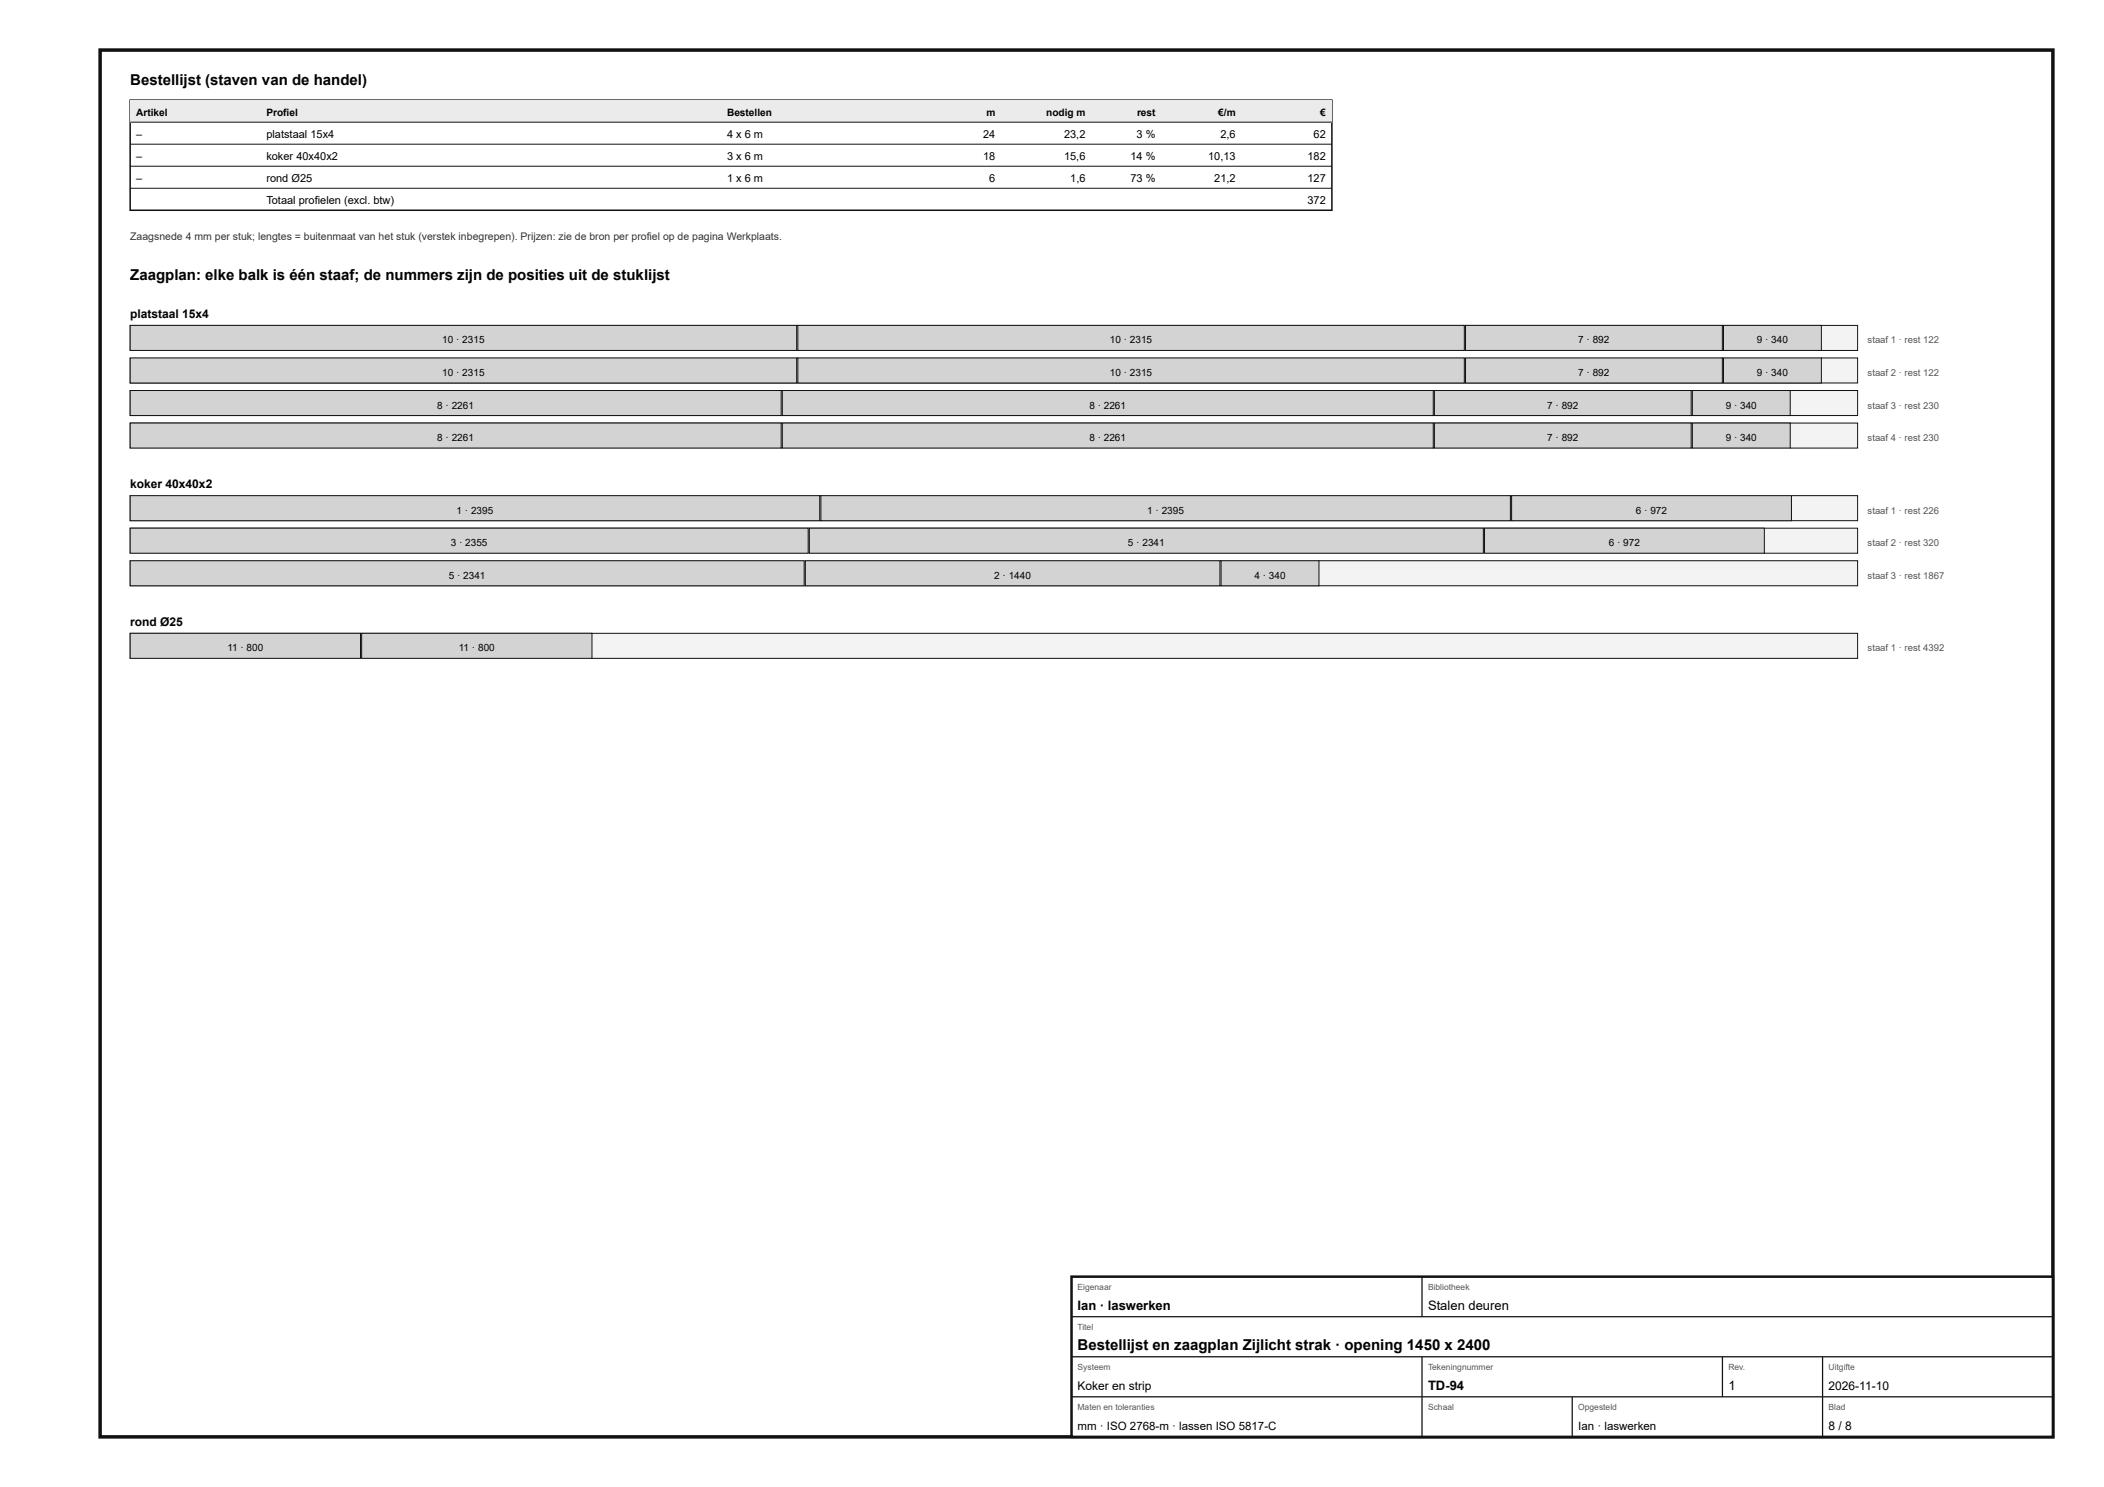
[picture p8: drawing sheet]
<svg xmlns="http://www.w3.org/2000/svg" width="420mm" height="297mm" viewBox="0 0 420 297" stroke-linecap="round" stroke-linejoin="round" font-family="sans-serif">
<defs><g id="words">
<g font-size="3">
<text x="26" y="17">Bestellijst (staven van de handel)</text>
<text x="26" y="56">Zaagplan: elke balk is één staaf; de nummers zijn de posities uit de stuklijst</text>
<text x="215.2" y="269.6">Bestellijst en zaagplan Zijlicht strak · opening 1450 x 2400</text>
</g>
<g font-size="2.6">
<text x="215.2" y="261.6">Ian · laswerken</text>
<text x="285.2" y="261.6">Stalen deuren</text>
<text x="285.2" y="277.6">TD-94</text>
<text x="345.2" y="277.6">1</text>
</g>
<g font-size="2.4">
<text x="26" y="63.5">platstaal 15x4</text>
<text x="26" y="97.5">koker 40x40x2</text>
<text x="26" y="125">rond Ø25</text>
<text x="215.2" y="277.6">Koker en strip</text>
<text x="365.2" y="277.6">2026-11-10</text>
<text x="365.2" y="285.6">8 / 8</text>
</g>
<g font-size="2.3">
<text x="215.2" y="285.6">mm · ISO 2768-m · lassen ISO 5817-C</text>
<text x="315.2" y="285.6">Ian · laswerken</text>
</g>
<g font-size="2.2">
<text x="27.2" y="27.5">–</text>
<text x="53.2" y="27.5">platstaal 15x4</text>
<text x="145.2" y="27.5">4 x 6 m</text>
<text x="196.3" y="27.5">24</text>
<text x="212.5" y="27.5">23,2</text>
<text x="227" y="27.5">3 %</text>
<text x="243.7" y="27.5">2,6</text>
<text x="262.3" y="27.5">62</text>
<text x="27.2" y="31.9">–</text>
<text x="53.2" y="31.9">koker 40x40x2</text>
<text x="145.2" y="31.9">3 x 6 m</text>
<text x="196.3" y="31.9">18</text>
<text x="212.5" y="31.9">15,6</text>
<text x="225.8" y="31.9">14 %</text>
<text x="241.3" y="31.9">10,13</text>
<text x="261.1" y="31.9">182</text>
<text x="27.2" y="36.3">–</text>
<text x="53.2" y="36.3">rond Ø25</text>
<text x="53.2" y="40.7">Totaal profielen (excl. btw)</text>
<text x="145.2" y="36.3">1 x 6 m</text>
<text x="197.6" y="36.3">6</text>
<text x="213.7" y="36.3">1,6</text>
<text x="225.8" y="36.3">73 %</text>
<text x="242.5" y="36.3">21,2</text>
<text x="261.1" y="36.3">127</text>
<text x="261.1" y="40.7">372</text>
</g>
<text font-size="2.1" fill="#333" x="26" y="48">Zaagsnede 4 mm per stuk; lengtes = buitenmaat van het stuk (verstek inbegrepen). Prijzen: zie de bron per profiel op de pagina Werkplaats.</text>
<g font-size="2">
<text x="27.2" y="23.1">Artikel</text>
<text x="53.2" y="23.1">Profiel</text>
<text x="145.2" y="23.1">Bestellen</text>
<text x="197" y="23.1">m</text>
<text x="208.9" y="23.1">nodig m</text>
<text x="227.1" y="23.1">rest</text>
<text x="243.3" y="23.1">€/m</text>
<text x="263.7" y="23.1">€</text>
<text x="88.3" y="68.6">10 · 2315</text>
<text x="221.7" y="68.6">10 · 2315</text>
<text x="315.2" y="68.6">7 · 892</text>
<text x="350.9" y="68.6">9 · 340</text>
<text x="88.3" y="75.1">10 · 2315</text>
<text x="221.7" y="75.1">10 · 2315</text>
<text x="315.2" y="75.1">7 · 892</text>
<text x="350.9" y="75.1">9 · 340</text>
<text x="87.3" y="81.6">8 · 2261</text>
<text x="217.6" y="81.6">8 · 2261</text>
<text x="309" y="81.6">7 · 892</text>
<text x="344.7" y="81.6">9 · 340</text>
<text x="87.3" y="88.1">8 · 2261</text>
<text x="217.6" y="88.1">8 · 2261</text>
<text x="309" y="88.1">7 · 892</text>
<text x="344.7" y="88.1">9 · 340</text>
<text x="91.2" y="102.6">1 · 2395</text>
<text x="229.1" y="102.6">1 · 2395</text>
<text x="326.7" y="102.6">6 · 972</text>
<text x="90" y="109.1">3 · 2355</text>
<text x="225.3" y="109.1">5 · 2341</text>
<text x="321.3" y="109.1">6 · 972</text>
<text x="89.6" y="115.6">5 · 2341</text>
<text x="198.6" y="115.6">2 · 1440</text>
<text x="250.5" y="115.6">4 · 340</text>
<text x="45.4" y="130.1">11 · 800</text>
<text x="91.6" y="130.1">11 · 800</text>
</g>
<g font-size="1.9" fill="#555">
<text x="373" y="68.6">staaf 1 · rest 122</text>
<text x="373" y="75.1">staaf 2 · rest 122</text>
<text x="373" y="81.6">staaf 3 · rest 230</text>
<text x="373" y="88.1">staaf 4 · rest 230</text>
<text x="373" y="102.6">staaf 1 · rest 226</text>
<text x="373" y="109.1">staaf 2 · rest 320</text>
<text x="373" y="115.6">staaf 3 · rest 1867</text>
<text x="373" y="130.1">staaf 1 · rest 4392</text>
</g>
<g font-size="1.7" fill="#555">
<text x="215.2" y="257.6">Eigenaar</text>
<text x="285.2" y="257.6">Bibliotheek</text>
<text x="215.2" y="265.6">Titel</text>
<text x="215.2" y="273.6">Systeem</text>
<text x="285.2" y="273.6">Tekeningnummer</text>
<text x="345.2" y="273.6">Rev.</text>
<text x="365.2" y="273.6">Uitgifte</text>
<text x="215.2" y="281.6">Maten en toleranties</text>
<text x="285.2" y="281.6">Schaal</text>
<text x="315.2" y="281.6">Opgesteld</text>
<text x="365.2" y="281.6">Blad</text>
</g>
</g></defs>
<path d="M20 10h390v277h-390z" fill="none" stroke="#111" stroke-width=".7" stroke-linecap="butt"/>
<path d="M26 20h240v22h-240z" fill="none" stroke="#111" stroke-width=".3"/>
<path d="M26 20h240v4.4h-240z" fill="#e9ecee"/>
<path d="M26 24.4h240M26 28.8h240M26 33.2h240M26 37.6h240" fill="none" stroke="#111" stroke-width=".2"/>
<path d="M26 65h345v5h-345z" fill="#f2f3f3"/>
<path d="M26 65h345v5h-345z" fill="none" stroke="#111" stroke-width=".2"/>
<path d="M26 65h133.1v5h-133.1z" fill="#cfd4d7"/>
<path d="M26 65h133.1v5h-133.1z" fill="none" stroke="#111" stroke-width=".2"/>
<path d="M159.3 65h133.1v5h-133.1z" fill="#cfd4d7"/>
<path d="M159.3 65h133.1v5h-133.1z" fill="none" stroke="#111" stroke-width=".2"/>
<path d="M292.7 65h51.3v5h-51.3z" fill="#cfd4d7"/>
<path d="M292.7 65h51.3v5h-51.3z" fill="none" stroke="#111" stroke-width=".2"/>
<path d="M344.2 65h19.6v5h-19.6z" fill="#cfd4d7"/>
<path d="M344.2 65h19.6v5h-19.6z" fill="none" stroke="#111" stroke-width=".2"/>
<path d="M26 71.5h345v5h-345z" fill="#f2f3f3"/>
<path d="M26 71.5h345v5h-345z" fill="none" stroke="#111" stroke-width=".2"/>
<path d="M26 71.5h133.1v5h-133.1z" fill="#cfd4d7"/>
<path d="M26 71.5h133.1v5h-133.1z" fill="none" stroke="#111" stroke-width=".2"/>
<path d="M159.3 71.5h133.1v5h-133.1z" fill="#cfd4d7"/>
<path d="M159.3 71.5h133.1v5h-133.1z" fill="none" stroke="#111" stroke-width=".2"/>
<path d="M292.7 71.5h51.3v5h-51.3z" fill="#cfd4d7"/>
<path d="M292.7 71.5h51.3v5h-51.3z" fill="none" stroke="#111" stroke-width=".2"/>
<path d="M344.2 71.5h19.6v5h-19.6z" fill="#cfd4d7"/>
<path d="M344.2 71.5h19.6v5h-19.6z" fill="none" stroke="#111" stroke-width=".2"/>
<path d="M26 78h345v5h-345z" fill="#f2f3f3"/>
<path d="M26 78h345v5h-345z" fill="none" stroke="#111" stroke-width=".2"/>
<path d="M26 78h130v5h-130z" fill="#cfd4d7"/>
<path d="M26 78h130v5h-130z" fill="none" stroke="#111" stroke-width=".2"/>
<path d="M156.2 78h130v5h-130z" fill="#cfd4d7"/>
<path d="M156.2 78h130v5h-130z" fill="none" stroke="#111" stroke-width=".2"/>
<path d="M286.5 78h51.3v5h-51.3z" fill="#cfd4d7"/>
<path d="M286.5 78h51.3v5h-51.3z" fill="none" stroke="#111" stroke-width=".2"/>
<path d="M338 78h19.5v5h-19.5z" fill="#cfd4d7"/>
<path d="M338 78h19.5v5h-19.5z" fill="none" stroke="#111" stroke-width=".2"/>
<path d="M26 84.5h345v5h-345z" fill="#f2f3f3"/>
<path d="M26 84.5h345v5h-345z" fill="none" stroke="#111" stroke-width=".2"/>
<path d="M26 84.5h130v5h-130z" fill="#cfd4d7"/>
<path d="M26 84.5h130v5h-130z" fill="none" stroke="#111" stroke-width=".2"/>
<path d="M156.2 84.5h130v5h-130z" fill="#cfd4d7"/>
<path d="M156.2 84.5h130v5h-130z" fill="none" stroke="#111" stroke-width=".2"/>
<path d="M286.5 84.5h51.3v5h-51.3z" fill="#cfd4d7"/>
<path d="M286.5 84.5h51.3v5h-51.3z" fill="none" stroke="#111" stroke-width=".2"/>
<path d="M338 84.5h19.5v5h-19.5z" fill="#cfd4d7"/>
<path d="M338 84.5h19.5v5h-19.5z" fill="none" stroke="#111" stroke-width=".2"/>
<path d="M26 99h345v5h-345z" fill="#f2f3f3"/>
<path d="M26 99h345v5h-345z" fill="none" stroke="#111" stroke-width=".2"/>
<path d="M26 99h137.7v5h-137.7z" fill="#cfd4d7"/>
<path d="M26 99h137.7v5h-137.7z" fill="none" stroke="#111" stroke-width=".2"/>
<path d="M163.9 99h137.7v5h-137.7z" fill="#cfd4d7"/>
<path d="M163.9 99h137.7v5h-137.7z" fill="none" stroke="#111" stroke-width=".2"/>
<path d="M301.9 99h55.9v5h-55.9z" fill="#cfd4d7"/>
<path d="M301.9 99h55.9v5h-55.9z" fill="none" stroke="#111" stroke-width=".2"/>
<path d="M26 105.5h345v5h-345z" fill="#f2f3f3"/>
<path d="M26 105.5h345v5h-345z" fill="none" stroke="#111" stroke-width=".2"/>
<path d="M26 105.5h135.4v5h-135.4z" fill="#cfd4d7"/>
<path d="M26 105.5h135.4v5h-135.4z" fill="none" stroke="#111" stroke-width=".2"/>
<path d="M161.6 105.5h134.6v5h-134.6z" fill="#cfd4d7"/>
<path d="M161.6 105.5h134.6v5h-134.6z" fill="none" stroke="#111" stroke-width=".2"/>
<path d="M296.5 105.5h55.9v5h-55.9z" fill="#cfd4d7"/>
<path d="M296.5 105.5h55.9v5h-55.9z" fill="none" stroke="#111" stroke-width=".2"/>
<path d="M26 112h345v5h-345z" fill="#f2f3f3"/>
<path d="M26 112h345v5h-345z" fill="none" stroke="#111" stroke-width=".2"/>
<path d="M26 112h134.6v5h-134.6z" fill="#cfd4d7"/>
<path d="M26 112h134.6v5h-134.6z" fill="none" stroke="#111" stroke-width=".2"/>
<path d="M160.8 112h82.8v5h-82.8z" fill="#cfd4d7"/>
<path d="M160.8 112h82.8v5h-82.8z" fill="none" stroke="#111" stroke-width=".2"/>
<path d="M243.9 112h19.5v5h-19.5z" fill="#cfd4d7"/>
<path d="M243.9 112h19.5v5h-19.5z" fill="none" stroke="#111" stroke-width=".2"/>
<path d="M26 126.5h345v5h-345z" fill="#f2f3f3"/>
<path d="M26 126.5h345v5h-345z" fill="none" stroke="#111" stroke-width=".2"/>
<path d="M26 126.5h46v5h-46z" fill="#cfd4d7"/>
<path d="M26 126.5h46v5h-46z" fill="none" stroke="#111" stroke-width=".2"/>
<path d="M72.2 126.5h46v5h-46z" fill="#cfd4d7"/>
<path d="M72.2 126.5h46v5h-46z" fill="none" stroke="#111" stroke-width=".2"/>
<path d="M214 255h196v32h-196z" fill="#fff"/>
<path d="M214 255h196v32h-196z" fill="none" stroke="#111" stroke-width=".5"/>
<path d="M284 255v8M214 263h196M214 271h196M214 279h196M284 271v16M314 279v8M344 271v8M364 271v16" fill="none" stroke="#111" stroke-width=".25"/>
<use href="#words"/>
</svg>
